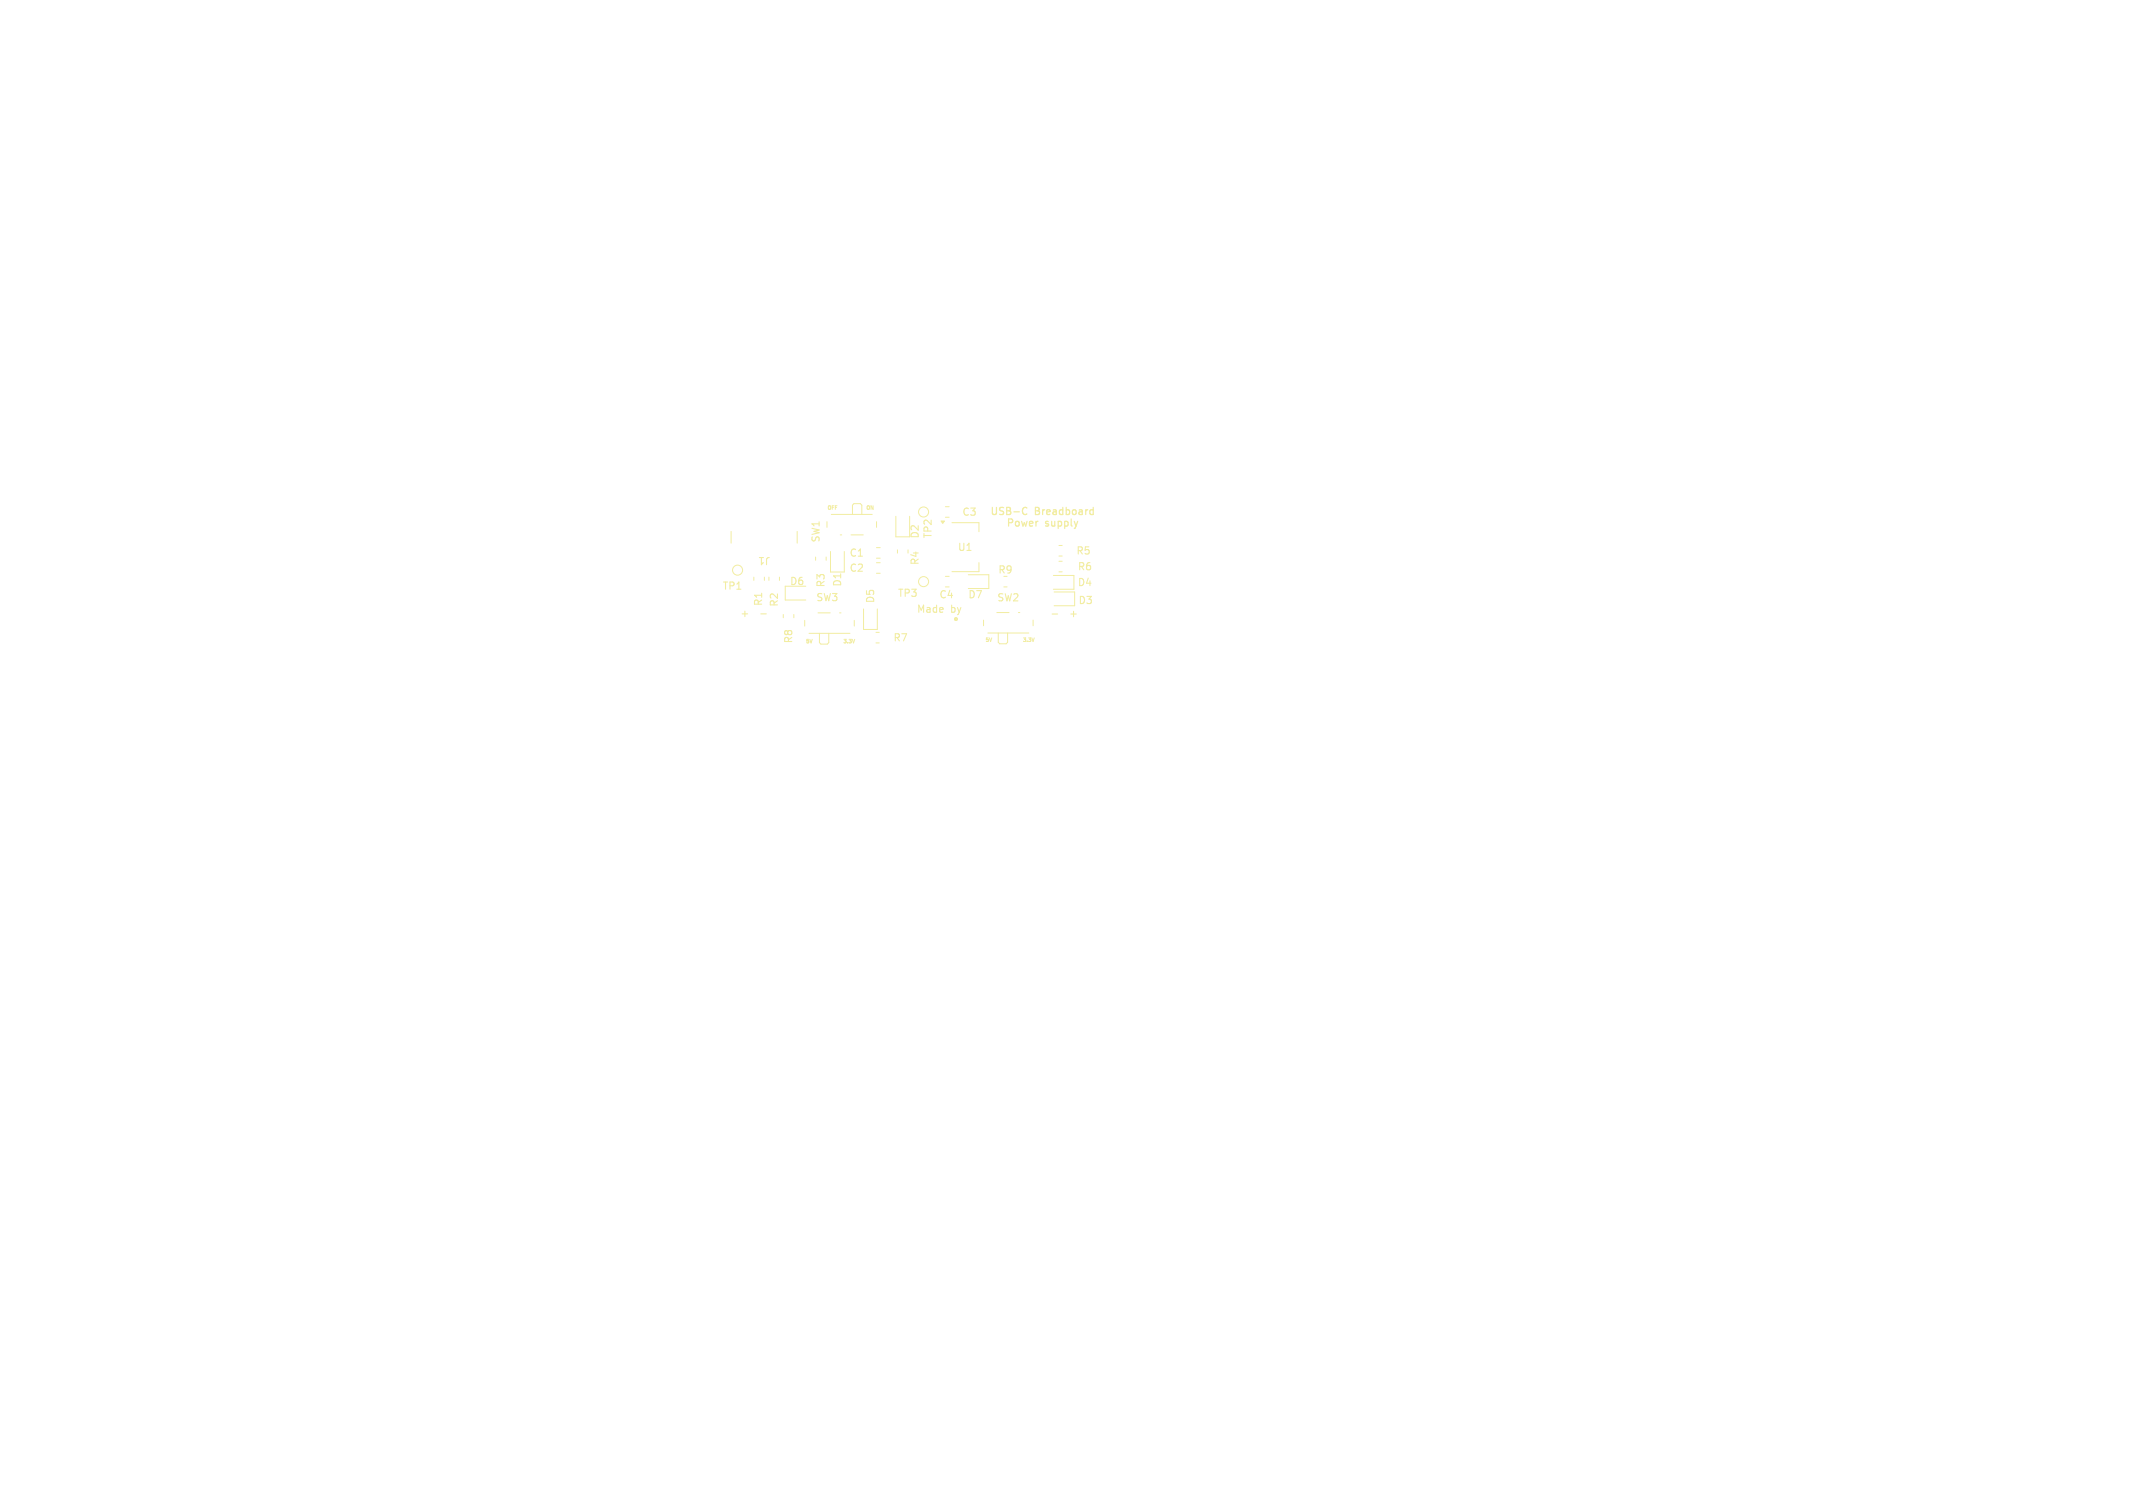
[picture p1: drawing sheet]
<svg xmlns="http://www.w3.org/2000/svg" width="297mm" height="210mm" viewBox="0 0 297 210" stroke-linecap="round" stroke-linejoin="round" font-family="sans-serif">
<defs><g id="words">
<g font-size="1.4" fill="#f2eda1">
<text x="137.8" y="71.8">USB-C</text>
<text x="144.1" y="71.8">Breadboard</text>
<text x="107.4" y="77.4" transform="rotate(-180 107.4 77.4)">J1</text>
<text x="114.3" y="75.6" transform="rotate(-90 114.3 75.6)">SW1</text>
<text x="118.2" y="77.7">C1</text>
<text x="128.1" y="75.1" transform="rotate(-90 128.1 75.1)">D2</text>
<text x="129.9" y="75.1" transform="rotate(-90 129.9 75.1)">TP2</text>
<text x="133.3" y="76.9">U1</text>
<text x="133.9" y="72">C3</text>
<text x="140" y="73.4">Power</text>
<text x="145.5" y="73.4">supply</text>
<text x="149.8" y="77.4">R5</text>
<text x="100.5" y="82.3">TP1</text>
<text x="109.9" y="81.7">D6</text>
<text x="113.6" y="83.9">SW3</text>
<text x="115" y="81.9" transform="rotate(-90 115 81.9)">R3</text>
<text x="117.3" y="81.8" transform="rotate(-90 117.3 81.8)">D1</text>
<text x="118.2" y="79.8">C2</text>
<text x="124.9" y="83.3">TP3</text>
<text x="128.1" y="78.8" transform="rotate(-90 128.1 78.8)">R4</text>
<text x="130.7" y="83.5">C4</text>
<text x="134.7" y="83.5">D7</text>
<text x="138.8" y="84">SW2</text>
<text x="138.9" y="80.1">R9</text>
<text x="150" y="79.6">R6</text>
<text x="150" y="81.8">D4</text>
<text x="103" y="86">+</text>
<text x="106.3" y="84.5" transform="rotate(-90 106.3 84.5)">R1</text>
<text x="108.5" y="84.6" transform="rotate(-90 108.5 84.6)">R2</text>
<text x="110.5" y="89.7" transform="rotate(-90 110.5 89.7)">R8</text>
<text x="121.9" y="84.1" transform="rotate(-90 121.9 84.1)">D5</text>
<text x="124.3" y="89.5">R7</text>
<text x="127.6" y="85.4">Made</text>
<text x="132.4" y="85.4">by</text>
<text x="150.1" y="84.3">D3</text>
<text x="150.2" y="85" transform="rotate(-180 150.2 85)">+</text>
</g>
<g font-size=".7" fill="#f2eda1">
<text x="115.2" y="71">OFF</text>
<text x="120.6" y="71">ON</text>
<text x="112.2" y="89.6">5V</text>
<text x="117.4" y="89.6">3.3V</text>
<text x="137.2" y="89.4">5V</text>
<text x="142.4" y="89.4">3.3V</text>
</g>
</g></defs>
<g fill="none" stroke="#f2eda1" stroke-width=".14">
<path d="M101.8 74v1.6M111 74v1.6M113.6 77.6v.4M115 77.6v.4M115.1 72.7v.7M115.6 76.8v2.9h2v-2.9M115.8 71.6h5.7M117 74.5h.2M118.5 74.5h1.7M118.7 71.6v-1.2l.2-.3h.9l.2 .3v1.2M122 78.4h.6M122 79.8h.6"/>
<path d="M122 76.3h.6M122 77.7h.6M122.1 72.7v.7M124.7 71.9v2.9h2v-2.9M125 76.6v.4M126.4 76.6v.4M131.6 70.6h.6M131.6 72h.6M132.5 72.8h3.8v1.2M136.3 78.4v1.2h-3.8M147.4 79.6h.5M147.4 78.2h.5"/>
<path d="M147.4 77.4h.5M147.4 76h.5M105 80.4v.4M106.4 80.4v.4M107.1 80.4v.4M108.5 80.4v.4M109.1 85.6v.4M110.5 85.6v.4M112.1 86.4v.8M112.2 81.6h-2.9v2h2.9M112.7 88.2h5.7M113.9 85.4h1.7"/>
<path d="M114.1 88.2v1.3l.2 .2h.9l.2-.2v-1.3M116.9 85.4h.2M118.9 86.4v.8M120.2 84.8v2.9h2v-2.9M122 88.1h.4M122 89.5h.4M131.6 81.7h.6M131.6 80.3h.6M132.9 86.1a.2 .2 0 0 0 .2 .3 .2 .2 0 0 0 .2-.3M133 86.2v.1M133 86.2h.1M133 86.3h.2"/>
<path d="M134.8 80h2.9v2h-2.9M136.9 86.4v.7M137.5 88.2h5.7M138.8 85.3h1.7M139 88.2v1.2l.2 .3h.9l.2-.3v-1.2M139.8 81.7h.4M141.8 85.3h.2M143.9 86.4v.7M146.7 80.1h2.8v2h-2.8M146.8 82.4h2.8v2h-2.8"/>
<circle cx="102.7" cy="79.4" r=".7"/>
<circle cx="128.6" cy="71.3" r=".7"/>
<circle cx="128.6" cy="81" r=".7"/>
</g>
<path d="M105.9 85.5h.8M146.5 85.5h.8" fill="none" stroke="#f2eda1" stroke-width=".15"/>
<path d="M142.5 71.5l.2 .2 .3-.1M143 70.8l-.3-.1-.2 .1M144.4 72.6h.1M150.1 72.6l-.3 .7M151.7 71.5l.2 .2 .3-.1M152.2 70.7v1M152.2 71h-.3l-.2 .2" fill="none" stroke="#f2eda1" stroke-width=".17"/>
<path d="M131 72.6h.5l-.2 .3z" fill="#f2eda1" stroke="#f2eda1" stroke-width=".14"/>
<use href="#words"/>
</svg>
